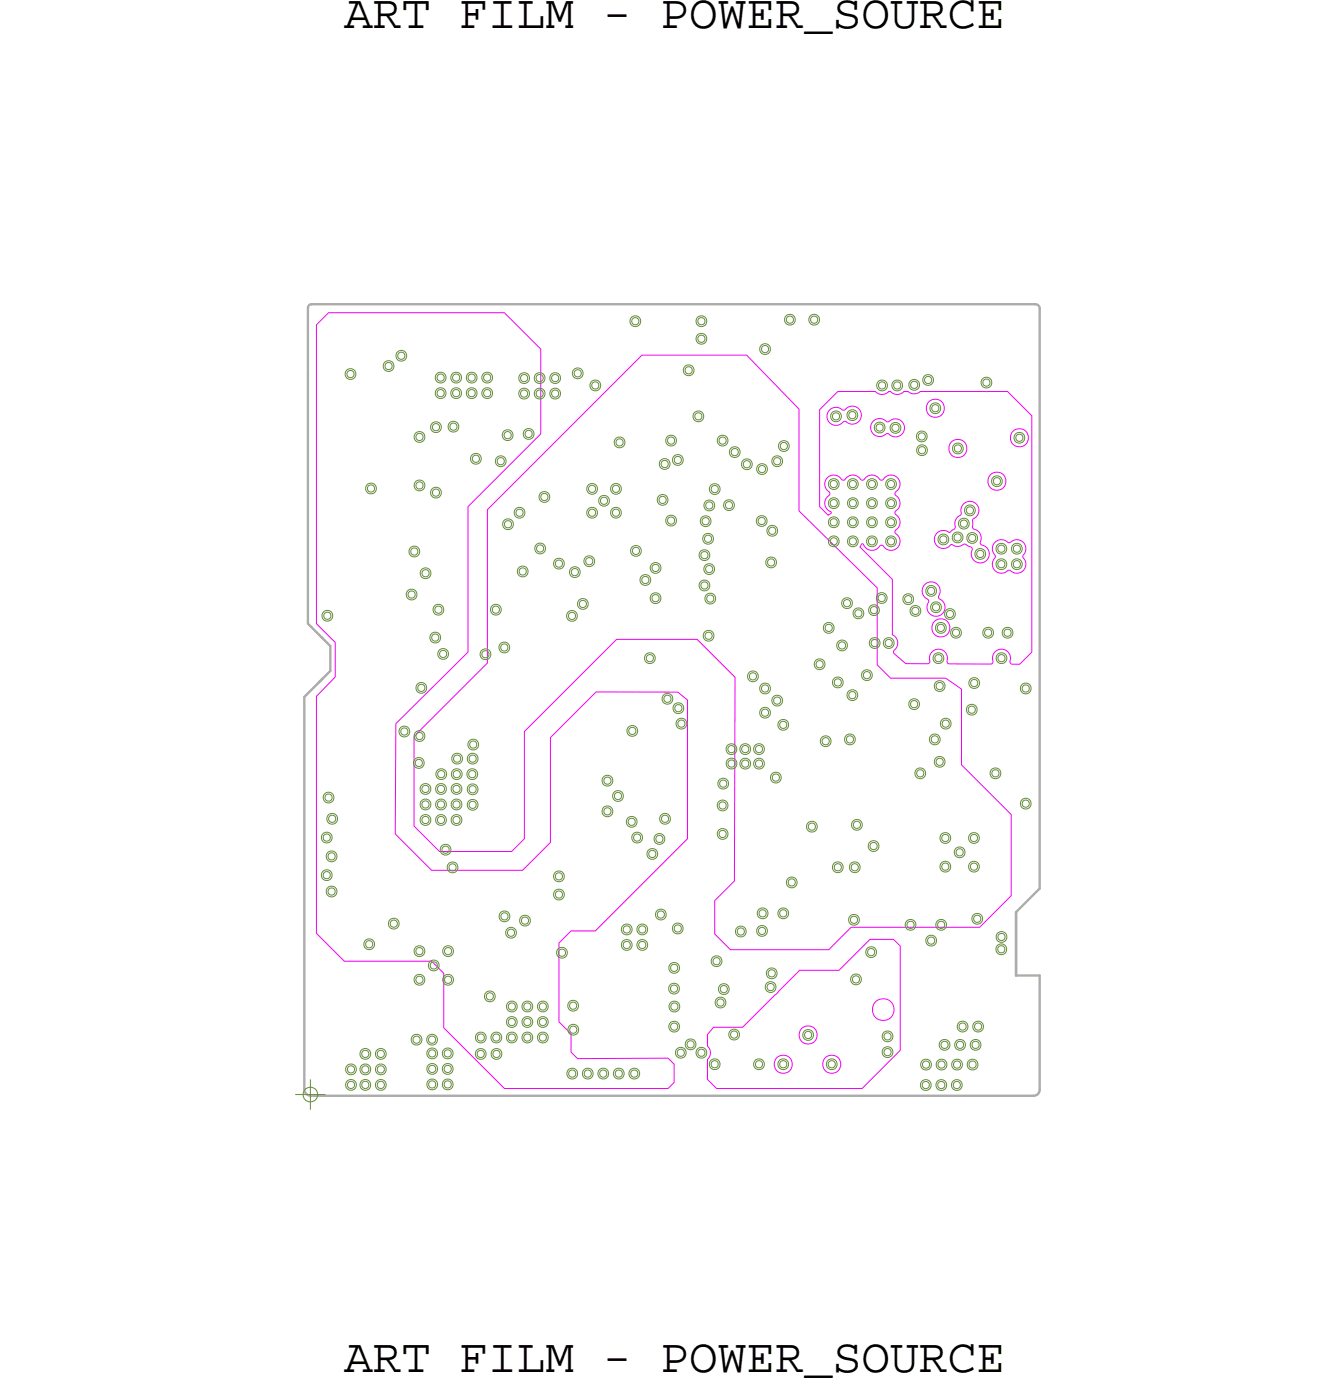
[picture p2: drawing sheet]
<svg xmlns="http://www.w3.org/2000/svg" width="56mm" height="59mm" viewBox="0 0 56 59" stroke-linecap="round" stroke-linejoin="round" font-family="sans-serif">
<defs><g id="words">
<g font-size="2">
<text x="14.4" y="1.2">ART FILM - POWER_SOURCE</text>
<text x="14.4" y="57.5">ART FILM - POWER_SOURCE</text>
</g>
</g></defs>
<!-- layer: Board Outline -->
<g fill="none" stroke="#acacac" stroke-width=".1">
<path d="M12.9 15.7v3.3zM12.9 19v7.1zM12.9 12.9v2.8zM13.1 12.8h30.3zM13.1 12.8l-.2 .1M43.4 12.8l.2 .1M43.6 12.9v24.3zM12.7 29.2v16.4zM12.9 26.1l.6 .6zM13.5 26.7l.3 .4zM13.5 28.4l-.8 .8zM13.8 28.1l-.4 .5z"/>
<path d="M13.8 27.1v1zM42.6 38.2v2.7zM42.6 38.2l1-1zM12.7 45.6l.1 .2 .2 .1M13 45.9h.2zM13.2 45.9h30.1zM42.6 40.9h1zM43.6 40.9v4.8zM43.6 45.7l-.1 .2h-.2"/>
</g>
<!-- layer: Nets -->
<g fill="none" stroke="#638b3a" stroke-width=".04">
<path d="M14.5 15.5h.2h.2v.3l-.2 .1-.2-.1zM14.6 15.6l.1-.1 .1 .1v.1l-.1 .1-.1-.1zM16.1 15.2l.2-.1 .1 .1v.3l-.1 .1-.2-.1zM16.1 15.3l.2-.1 .1 .1v.1l-.1 .1-.2-.1zM16.6 14.8l.2-.1 .2 .1v.3h-.2h-.2zM16.7 14.8h.1h.1v.2l-.1 .1-.1-.1zM17.4 18.2l.2-.1 .1 .1v.3h-.1h-.2zM17.4 18.2h.2h.1v.2l-.1 .1-.2-.1zM18.1 17.7h.2h.1v.4h-.1h-.2zM18.1 17.8h.2h.1v.2l-.1 .1-.2-.1zM18.3 16.3h.2h.1v.3l-.1 .1-.2-.1zM18.3 15.7l.2-.1 .1 .1v.3l-.1 .1-.2-.1z"/>
<path d="M18.3 16.4l.2-.1 .1 .1v.1l-.1 .1-.2-.1zM18.3 15.8l.2-.1 .1 .1v.1l-.1 .1-.2-.1zM18.8 17.7h.2h.2v.3l-.2 .1-.2-.1zM18.9 17.8l.1-.1 .1 .1v.2h-.1h-.1zM18.9 16.3h.2h.2v.3l-.2 .1-.2-.1zM18.9 15.7l.2-.1 .2 .1v.3l-.2 .1-.2-.1zM19 16.4l.1-.1 .1 .1v.1l-.1 .1-.1-.1zM19 15.8l.1-.1 .1 .1v.1l-.1 .1-.1-.1zM19.6 16.3h.2h.1v.3l-.1 .1-.2-.1zM19.6 15.7l.2-.1 .1 .1v.3l-.1 .1-.2-.1zM19.6 16.4l.2-.1 .1 .1v.1l-.1 .1-.2-.1zM19.6 15.8l.2-.1 .1 .1v.1l-.1 .1-.2-.1z"/>
<path d="M19.8 19.1l.1-.1 .2 .1v.3l-.2 .1-.1-.1zM19.8 19.2l.1-.1 .2 .1v.1l-.2 .1-.1-.1zM20.2 16.3h.2h.2v.3l-.2 .1-.2-.1zM20.2 15.7l.2-.1 .2 .1v.3l-.2 .1-.2-.1zM20.3 16.4l.1-.1 .1 .1v.1l-.1 .1-.1-.1zM20.3 15.8l.1-.1 .1 .1v.1l-.1 .1-.1-.1zM20.8 19.2l.2-.1 .1 .1v.3l-.1 .1-.2-.1zM20.8 19.3l.2-.1 .1 .1v.1l-.1 .1-.2-.1zM21.1 18.1l.2-.1 .1 .1v.3l-.1 .1-.2-.1zM21.1 18.2l.2-.1 .1 .1v.1l-.1 .1-.2-.1zM21.8 16.3h.2h.1v.4h-.1h-.2zM21.8 15.7l.2-.1 .1 .1v.3l-.1 .1-.2-.1z"/>
<path d="M21.8 16.4l.2-.1 .1 .1v.2h-.1h-.2zM21.8 15.8l.2-.1 .1 .1v.1l-.1 .1-.2-.1zM22 18h.1h.2v.3l-.2 .1-.1-.1zM22 18.1l.1-.1 .2 .1v.2h-.2h-.1zM22.4 16.3h.2h.2v.4h-.2h-.2zM22.4 15.7l.2-.1 .2 .1v.3l-.2 .1-.2-.1zM22.5 16.4l.1-.1 .1 .1v.2h-.1h-.1zM22.5 15.8l.1-.1 .1 .1v.1l-.1 .1-.1-.1zM23.1 16.3h.2h.1v.4h-.1h-.2zM23.1 15.7l.2-.1 .1 .1v.3l-.1 .1-.2-.1zM23.1 16.4l.2-.1 .1 .1v.2h-.1h-.2zM23.1 15.8l.2-.1 .1 .1v.1l-.1 .1-.2-.1z"/>
<path d="M24 15.5l.2-.1 .2 .1v.3l-.2 .1-.2-.1zM24.1 15.6l.1-.1 .1 .1v.1l-.1 .1-.1-.1zM24.8 16l.1-.1 .2 .1v.3l-.2 .1-.1-.1zM24.8 16.1l.1-.1 .2 .1v.1l-.2 .1-.1-.1zM25.8 18.4l.2-.1 .1 .1v.3l-.1 .1-.2-.1zM25.8 18.5l.2-.1 .1 .1v.1l-.1 .1-.2-.1zM26.4 13.3l.2-.1 .2 .1v.3l-.2 .1-.2-.1zM26.5 13.4l.1-.1 .2 .1v.1l-.2 .1-.1-.1zM27.7 19.3l.1-.1 .2 .1v.3l-.2 .1-.1-.1zM27.7 19.4l.1-.1 .2 .1v.1l-.2 .1-.1-.1zM27.9 18.3l.2-.1 .2 .1v.3l-.2 .1-.2-.1zM28 18.4l.1-.1 .2 .1v.1l-.2 .1-.1-.1z"/>
<path d="M28.2 19.1h.2h.2v.3l-.2 .1-.2-.1zM28.3 19.2l.1-.1 .1 .1v.1l-.1 .1-.1-.1zM28.7 15.4l.2-.1 .1 .1v.3h-.1h-.2zM28.7 15.4h.2h.1v.2l-.1 .1-.2-.1zM29.1 17.3l.2-.1 .1 .1v.3l-.1 .1-.2-.1zM29.1 17.4l.2-.1 .1 .1v.1l-.1 .1-.2-.1zM29.2 13.3l.2-.1 .2 .1v.3l-.2 .1-.2-.1zM29.2 14h.2h.2v.4h-.2h-.2zM29.3 13.4l.1-.1 .1 .1v.1l-.1 .1-.1-.1zM29.3 14.1l.1-.1 .1 .1v.2h-.1h-.1zM30.1 18.3l.2-.1 .1 .1v.3l-.1 .1-.2-.1zM30.1 18.4l.2-.1 .1 .1v.1l-.1 .1-.2-.1z"/>
<path d="M30.6 18.8l.2-.1 .2 .1v.3l-.2 .1-.2-.1zM30.7 18.9l.1-.1 .1 .1v.1l-.1 .1-.1-.1zM31.1 19.3l.2-.1 .2 .1v.3l-.2 .1-.2-.1zM31.2 19.4l.1-.1 .1 .1v.1l-.1 .1-.1-.1zM31.8 19.5l.1-.1 .2 .1v.3l-.2 .1-.1-.1zM31.8 19.6l.1-.1 .2 .1v.1l-.2 .1-.1-.1zM31.9 14.5l.2-.1 .1 .1v.3l-.1 .1-.2-.1zM31.9 14.6l.2-.1 .1 .1v.1l-.1 .1-.2-.1zM32.4 19.2l.2-.1 .1 .1v.3l-.1 .1-.2-.1zM32.4 19.3l.2-.1 .1 .1v.1l-.1 .1-.2-.1zM32.7 18.5h.1h.2v.3l-.2 .1-.1-.1zM32.7 18.6l.1-.1 .2 .1v.2h-.2h-.1z"/>
<path d="M32.9 13.2h.2h.2v.4h-.2h-.2zM33 13.3l.1-.1 .1 .1v.2h-.1h-.1zM33.9 13.2h.2h.2v.4h-.2h-.2zM34 13.3l.1-.1 .1 .1v.2h-.1h-.1zM34.9 17.3l.1-.1 .2 .1v.3l-.2 .1-.1-.1zM34.9 17.4l.1-.1 .2 .1v.1l-.2 .1-.1-.1zM35.5 17.2h.2h.2v.4h-.2h-.2zM35.6 17.3l.1-.1 .1 .1v.2h-.1h-.1zM36.7 17.8l.2-.1 .1 .1v.3h-.1h-.2zM36.7 17.8h.2h.1v.2l-.1 .1-.2-.1zM36.8 16l.2-.1 .1 .1v.3l-.1 .1-.2-.1zM36.8 16.1l.2-.1 .1 .1v.1l-.1 .1-.2-.1z"/>
<path d="M37.3 17.8l.2-.1 .2 .1v.3l-.2 .1-.2-.1zM37.4 17.9l.1-.1 .2 .1v.1l-.2 .1-.1-.1zM37.4 16l.2-.1 .2 .1v.3l-.2 .1-.2-.1zM37.5 16.1l.1-.1 .1 .1v.1l-.1 .1-.1-.1zM38.1 16l.2-.1 .2 .1v.3l-.2 .1-.2-.1zM38.2 16.1l.1-.1 .1 .1v.1l-.1 .1-.1-.1zM38.5 18.1h.1h.2v.3l-.2 .1-.1-.1zM38.5 18.7l.1-.1 .2 .1v.3l-.2 .1-.1-.1zM38.5 18.2l.1-.1 .2 .1v.2h-.2h-.1zM38.5 18.8l.1-.1 .2 .1v.1l-.2 .1-.1-.1zM38.7 15.8l.2-.1 .2 .1v.3l-.2 .1-.2-.1zM38.8 15.9l.1-.1 .1 .1v.1l-.1 .1-.1-.1z"/>
<path d="M39 17l.2-.1 .2 .1v.3h-.2h-.2zM39.1 17h.1h.1v.2l-.1 .1-.1-.1zM40 18.6h.1h.2v.3l-.2 .1-.1-.1zM40 18.7l.1-.1 .2 .1v.2h-.2h-.1zM41.2 15.9l.1-.1 .2 .1v.3l-.2 .1-.1-.1zM41.2 16l.1-.1 .2 .1v.1l-.2 .1-.1-.1zM42.5 18.2l.2-.1 .2 .1v.3l-.2 .1-.2-.1zM42.6 18.3l.1-.1 .1 .1v.1l-.1 .1-.1-.1zM13.5 36.5h.2h.2v.3l-.2 .1-.2-.1zM13.5 34.9h.2h.2v.4h-.2h-.2zM13.5 25.7l.2-.1 .2 .1v.3h-.2h-.2zM13.6 36.6l.1-.1 .1 .1v.1l-.1 .1-.1-.1z"/>
<path d="M13.6 35h.1h.1v.2l-.1 .1-.1-.1zM13.6 25.7h.1h.1v.2l-.1 .1-.1-.1zM13.6 33.3l.2-.1 .1 .1v.3l-.1 .1-.2-.1zM13.6 33.4l.2-.1 .1 .1v.1l-.1 .1-.2-.1zM13.7 35.7h.2h.2v.3l-.2 .1-.2-.1zM13.7 37.2l.2-.1 .2 .1v.3l-.2 .1-.2-.1zM13.7 34.2l.2-.1 .2 .1v.3h-.2h-.2zM13.8 35.8l.1-.1 .1 .1v.2h-.1h-.1zM13.8 37.3l.1-.1 .1 .1v.1l-.1 .1-.1-.1zM13.8 34.2h.1h.2v.2l-.2 .1-.1-.1zM15.3 39.4l.2-.1 .1 .1v.3l-.1 .1-.2-.1zM15.3 39.5l.2-.1 .1 .1v.1l-.1 .1-.2-.1z"/>
<path d="M15.4 20.3l.1-.1 .2 .1v.3l-.2 .1-.1-.1zM15.4 20.4l.1-.1 .2 .1v.1l-.2 .1-.1-.1zM16.3 38.6l.2-.1 .2 .1v.3h-.2h-.2zM16.4 38.6h.1h.1v.2l-.1 .1-.1-.1zM16.8 30.5l.1-.1 .2 .1v.3l-.2 .1-.1-.1zM16.8 30.6l.1-.1 .2 .1v.1l-.2 .1-.1-.1zM17.1 24.8l.1-.1 .2 .1v.3h-.2h-.1zM17.1 24.8h.1h.2v.2l-.2 .1-.1-.1zM17.2 23l.2-.1 .1 .1v.3h-.1h-.2zM17.2 23h.2h.1v.2l-.1 .1-.2-.1zM17.4 31.8l.1-.1 .2 .1v.3l-.2 .1-.1-.1zM17.4 39.7l.2-.1 .1 .1v.3l-.1 .1-.2-.1z"/>
<path d="M17.4 20.2l.2-.1 .1 .1v.3l-.1 .1-.2-.1zM17.4 30.7l.2-.1 .1 .1v.3l-.1 .1-.2-.1zM17.4 31.9l.1-.1 .2 .1v.1l-.2 .1-.1-.1zM17.4 39.8l.2-.1 .1 .1v.1l-.1 .1-.2-.1zM17.4 20.3l.2-.1 .1 .1v.1l-.1 .1-.2-.1zM17.4 30.8l.2-.1 .1 .1v.1l-.1 .1-.2-.1zM17.5 28.7l.2-.1 .1 .1v.3l-.1 .1-.2-.1zM17.5 28.8l.2-.1 .1 .1v.1l-.1 .1-.2-.1zM17.7 34.2l.1-.1 .2 .1v.3l-.2 .1-.1-.1zM17.7 33.6l.1-.1 .2 .1v.3h-.2h-.1zM17.7 32.9l.1-.1 .2 .1v.3l-.2 .1-.1-.1zM17.7 23.9l.1-.1 .2 .1v.3h-.2h-.1z"/>
<path d="M17.7 34.3l.1-.1 .2 .1v.1l-.2 .1-.1-.1zM17.7 33.6h.1h.2v.2l-.2 .1-.1-.1zM17.7 33l.1-.1 .2 .1v.1l-.2 .1-.1-.1zM17.7 24l.1-.1 .2 .1v.1l-.2 .1-.1-.1zM18.1 26.6l.1-.1 .2 .1v.3h-.2h-.1zM18.1 20.5l.2-.1 .1 .1v.3l-.1 .1-.2-.1zM18.1 26.6h.1h.2v.2l-.2 .1-.1-.1zM18.1 20.6l.2-.1 .1 .1v.1l-.1 .1-.2-.1zM18.2 25.4l.2-.1 .1 .1v.3l-.1 .1-.2-.1zM18.2 25.5l.2-.1 .1 .1v.1l-.1 .1-.2-.1zM18.3 34.2l.2-.1 .1 .1v.3l-.1 .1-.2-.1zM18.3 33.6l.2-.1 .1 .1v.3h-.1h-.2z"/>
<path d="M18.3 32.9l.2-.1 .1 .1v.3l-.1 .1-.2-.1zM18.3 32.3l.2-.1 .2 .1v.3l-.2 .1-.2-.1zM18.3 34.3l.2-.1 .1 .1v.1l-.1 .1-.2-.1zM18.3 33.6h.2h.1v.2l-.1 .1-.2-.1zM18.3 33l.2-.1 .1 .1v.1l-.1 .1-.2-.1zM18.4 32.4l.1-.1 .1 .1v.1l-.1 .1-.1-.1zM18.4 27.3l.2-.1 .1 .1v.3h-.1h-.2zM18.4 27.3h.2h.1v.2l-.1 .1-.2-.1zM18.5 35.5l.2-.1 .1 .1v.3h-.1h-.2zM18.5 35.5h.2h.1v.2l-.1 .1-.2-.1zM18.6 39.7l.2-.1 .1 .1v.3l-.1 .1-.2-.1zM18.6 39.8l.2-.1 .1 .1v.1l-.1 .1-.2-.1z"/>
<path d="M18.8 36.2l.2-.1 .1 .1v.3l-.1 .1-.2-.1zM18.8 36.3l.2-.1 .1 .1v.1l-.1 .1-.2-.1zM19 34.2l.1-.1 .2 .1v.3l-.2 .1-.1-.1zM19 33.6l.1-.1 .2 .1v.3h-.2h-.1zM19 32.9l.1-.1 .2 .1v.3l-.2 .1-.1-.1zM19 32.3l.1-.1 .2 .1v.3l-.2 .1-.1-.1zM19 31.6h.2h.1v.3l-.1 .1-.2-.1zM19 34.3l.1-.1 .2 .1v.1l-.2 .1-.1-.1zM19 33.6h.1h.2v.2l-.2 .1-.1-.1zM19 33l.1-.1 .2 .1v.1l-.2 .1-.1-.1zM19 32.4l.1-.1 .2 .1v.1l-.2 .1-.1-.1zM19 31.7l.2-.1 .1 .1v.2h-.1h-.2z"/>
<path d="M19.6 32.3l.2-.1 .2 .1v.3l-.2 .1-.2-.1zM19.6 31.6h.2h.2v.3l-.2 .1-.2-.1zM19.6 33.6l.2-.1 .2 .1v.3l-.2 .1-.2-.1zM19.6 32.9h.2h.2v.3l-.2 .1-.2-.1zM19.7 32.4l.1-.1 .1 .1v.1l-.1 .1-.1-.1zM19.7 31h.1h.2v.4h-.2h-.1zM19.7 31.7l.1-.1 .1 .1v.2h-.1h-.1zM19.7 33.7l.1-.1 .1 .1v.1l-.1 .1-.1-.1zM19.7 33l.1-.1 .1 .1v.2h-.1h-.1zM19.7 31.1h.1h.2v.2l-.2 .1-.1-.1zM20.2 27.3l.1-.1 .2 .1v.3h-.2h-.1zM20.2 27.3h.1h.2v.2l-.2 .1-.1-.1z"/>
<path d="M20.6 25.4l.2-.1 .1 .1v.3l-.1 .1-.2-.1zM20.6 25.5l.2-.1 .1 .1v.1l-.1 .1-.2-.1zM21 27l.1-.1 .2 .1v.3l-.2 .1-.1-.1zM21 38.2h.1h.2v.4h-.2h-.1zM21 27.1l.1-.1 .2 .1v.1l-.2 .1-.1-.1zM21 38.3h.1h.2v.2l-.2 .1-.1-.1zM21.1 21.8l.2-.1 .2 .1v.3l-.2 .1-.2-.1zM21.2 21.9l.1-.1 .1 .1v.1l-.1 .1-.1-.1zM21.2 38.9h.2h.2v.3l-.2 .1-.2-.1zM21.3 39l.1-.1 .1 .1v.2h-.1h-.1zM21.6 21.3h.2h.1v.3l-.1 .1-.2-.1zM21.6 21.4l.2-.1 .1 .1v.2h-.1h-.2z"/>
<path d="M21.7 23.8l.2-.1 .2 .1v.3l-.2 .1-.2-.1zM21.8 23.9l.1-.1 .1 .1v.1l-.1 .1-.1-.1zM21.8 38.4h.2h.2v.3l-.2 .1-.2-.1zM21.9 38.5l.1-.1 .1 .1v.2h-.1h-.1zM22.5 22.8h.1h.2v.3l-.2 .1-.1-.1zM22.5 22.9l.1-.1 .2 .1v.2h-.2h-.1zM22.6 20.7l.2-.1 .2 .1v.3l-.2 .1-.2-.1zM22.7 20.8l.1-.1 .1 .1v.1l-.1 .1-.1-.1zM23.2 36.6l.2-.1 .2 .1v.3l-.2 .1-.2-.1zM23.2 23.5l.2-.1 .2 .1v.3h-.2h-.2zM23.2 37.3h.2h.2v.3l-.2 .1-.2-.1zM23.3 36.7l.1-.1 .2 .1v.1l-.2 .1-.1-.1z"/>
<path d="M23.3 23.5h.1h.2v.2l-.2 .1-.1-.1zM23.3 37.4l.1-.1 .2 .1v.2h-.2h-.1zM23.4 39.8l.1-.1 .2 .1v.3l-.2 .1-.1-.1zM23.4 39.9l.1-.1 .2 .1v.1l-.2 .1-.1-.1zM23.8 25.7l.2-.1 .1 .1v.3h-.1h-.2zM23.8 25.7h.2h.1v.2l-.1 .1-.2-.1zM23.9 23.8h.2h.2v.3l-.2 .1-.2-.1zM24 23.9l.1-.1 .1 .1v.1l-.1 .1-.1-.1zM24.3 25.2l.1-.1 .2 .1v.3h-.2h-.1zM24.3 25.2h.1h.2v.2l-.2 .1-.1-.1zM24.5 23.4l.2-.1 .2 .1v.3h-.2h-.2zM24.6 23.4h.1h.1v.2l-.1 .1-.1-.1z"/>
<path d="M24.6 20.3h.2h.2v.3l-.2 .1-.2-.1zM24.6 21.3h.2h.2v.3l-.2 .1-.2-.1zM24.7 20.4l.1-.1 .1 .1v.2h-.1h-.1zM24.7 21.4l.1-.1 .1 .1v.2h-.1h-.1zM25.1 20.8h.2h.2v.3l-.2 .1-.2-.1zM25.2 20.9l.1-.1 .1 .1v.2h-.1h-.1zM25.3 32.6l.1-.1 .2 .1v.3h-.2h-.1zM25.3 33.8h.1h.2v.4h-.2h-.1zM25.3 32.6h.1h.2v.2l-.2 .1-.1-.1zM25.3 33.9h.1h.2v.2l-.2 .1-.1-.1zM25.6 20.3h.2h.2v.3l-.2 .1-.2-.1zM25.6 21.3h.2h.2v.3l-.2 .1-.2-.1z"/>
<path d="M25.7 20.4l.1-.1 .1 .1v.2h-.1h-.1zM25.7 21.4l.1-.1 .1 .1v.2h-.1h-.1zM25.7 33.2l.2-.1 .2 .1v.3l-.2 .1-.2-.1zM25.8 33.3l.1-.1 .1 .1v.1l-.1 .1-.1-.1zM26.1 39.4h.2h.1v.4h-.1h-.2zM26.1 38.8l.2-.1 .1 .1v.3l-.1 .1-.2-.1zM26.1 39.5h.2h.1v.2l-.1 .1-.2-.1zM26.1 38.9l.2-.1 .1 .1v.1l-.1 .1-.2-.1zM26.3 34.3l.2-.1 .1 .1v.3l-.1 .1-.2-.1zM26.3 30.5l.2-.1 .2 .1v.3l-.2 .1-.2-.1zM26.3 34.4l.2-.1 .1 .1v.1l-.1 .1-.2-.1zM26.4 30.6l.1-.1 .1 .1v.1l-.1 .1-.1-.1z"/>
<path d="M26.5 22.9h.1h.2v.3l-.2 .1-.1-.1zM26.5 23l.1-.1 .2 .1v.2h-.2h-.1zM26.5 34.9h.2h.2v.4h-.2h-.2zM26.6 35h.1h.1v.2l-.1 .1-.1-.1zM26.7 39.4h.2h.2v.4h-.2h-.2zM26.7 38.8l.2-.1 .2 .1v.3l-.2 .1-.2-.1zM26.8 39.5h.1h.1v.2l-.1 .1-.1-.1zM26.8 38.9l.1-.1 .1 .1v.1l-.1 .1-.1-.1zM26.9 24.2l.1-.1 .2 .1v.3h-.2h-.1zM26.9 24.2h.1h.2v.2l-.2 .1-.1-.1zM27.1 27.4h.1h.2v.3l-.2 .1-.1-.1zM27.1 27.5l.1-.1 .2 .1v.2h-.2h-.1z"/>
<path d="M27.2 35.6h.1h.2v.3l-.2 .1-.1-.1zM27.2 35.7l.1-.1 .2 .1v.2h-.2h-.1zM27.3 24.9l.2-.1 .1 .1v.3l-.1 .1-.2-.1zM27.3 23.6h.2h.1v.4h-.1h-.2zM27.3 25l.2-.1 .1 .1v.1l-.1 .1-.2-.1zM27.3 23.7h.2h.1v.2l-.1 .1-.2-.1zM27.5 35l.1-.1 .2 .1v.3l-.2 .1-.1-.1zM27.5 35.1l.1-.1 .2 .1v.1l-.2 .1-.1-.1zM27.5 38.2l.2-.1 .2 .1v.3l-.2 .1-.2-.1zM27.6 38.3l.1-.1 .1 .1v.1l-.1 .1-.1-.1zM27.6 20.8l.2-.1 .1 .1v.3l-.1 .1-.2-.1zM27.6 20.9l.2-.1 .1 .1v.1l-.1 .1-.2-.1z"/>
<path d="M27.7 34.2l.2-.1 .1 .1v.3h-.1h-.2zM27.7 34.2h.2h.1v.2l-.1 .1-.2-.1zM27.8 29.1h.2h.1v.3l-.1 .1-.2-.1zM27.8 29.2l.2-.1 .1 .1v.2h-.1h-.2zM27.9 21.7l.2-.1 .2 .1v.3h-.2h-.2zM28 21.7h.1h.2v.2l-.2 .1-.1-.1zM28.2 38.8l.2-.1 .2 .1v.3h-.2h-.2zM28.3 29.5h.1h.2v.3l-.2 .1-.1-.1zM28.3 38.8h.1h.1v.2l-.1 .1-.1-.1zM28.3 29.6l.1-.1 .2 .1v.2h-.2h-.1zM28.4 30.2l.1-.1 .2 .1v.3l-.2 .1-.1-.1zM28.4 30.3l.1-.1 .2 .1v.1l-.2 .1-.1-.1z"/>
<path d="M29.3 24.4l.2-.1 .2 .1v.3l-.2 .1-.2-.1zM29.3 23.1l.2-.1 .2 .1v.3l-.2 .1-.2-.1zM29.4 24.5l.1-.1 .1 .1v.1l-.1 .1-.1-.1zM29.4 23.2l.1-.1 .1 .1v.1l-.1 .1-.1-.1zM29.4 21.7l.2-.1 .1 .1v.3l-.1 .1-.2-.1zM29.4 21.8l.2-.1 .1 .1v.1l-.1 .1-.2-.1zM29.5 22.4h.2h.1v.3l-.1 .1-.2-.1zM29.5 26.5l.2-.1 .2 .1v.3l-.2 .1-.2-.1zM29.5 22.5l.2-.1 .1 .1v.2h-.1h-.2zM29.5 23.7l.2-.1 .2 .1v.3l-.2 .1-.2-.1zM29.5 21h.2h.2v.3l-.2 .1-.2-.1zM29.6 26.6l.1-.1 .1 .1v.1l-.1 .1-.1-.1z"/>
<path d="M29.6 23.8l.1-.1 .1 .1v.1l-.1 .1-.1-.1zM29.6 21.1l.1-.1 .2 .1v.2h-.2h-.1zM29.6 24.9h.2h.1v.3l-.1 .1-.2-.1zM29.6 25l.2-.1 .1 .1v.2h-.1h-.2zM29.8 20.3h.1h.2v.4h-.2h-.1zM29.8 20.4l.1-.1 .2 .1v.2h-.2h-.1zM30.1 33.6l.2-.1 .1 .1v.3l-.1 .1-.2-.1zM30.1 34.8l.2-.1 .1 .1v.3l-.1 .1-.2-.1zM30.1 32.7l.2-.1 .2 .1v.3l-.2 .1-.2-.1zM30.1 33.7l.2-.1 .1 .1v.1l-.1 .1-.2-.1zM30.1 34.9l.2-.1 .1 .1v.1l-.1 .1-.2-.1zM30.2 32.8l.1-.1 .1 .1v.1l-.1 .1-.1-.1z"/>
<path d="M30.4 21l.1-.1 .2 .1v.3l-.2 .1-.1-.1zM30.4 21.1l.1-.1 .2 .1v.1l-.2 .1-.1-.1zM30.5 31.2h.1h.2v.4h-.2h-.1zM30.5 31.8h.1h.2v.4h-.2h-.1zM30.5 31.3l.1-.1 .2 .1v.2h-.2h-.1zM30.5 31.9h.1h.2v.2l-.2 .1-.1-.1zM30.9 38.9l.1-.1 .2 .1v.3l-.2 .1-.1-.1zM30.9 39l.1-.1 .2 .1v.1l-.2 .1-.1-.1zM31.1 31.2h.1h.2v.3l-.2 .1-.1-.1zM31.1 31.8h.1h.2v.4h-.2h-.1zM31.1 31.3l.1-.1 .2 .1v.2h-.2h-.1zM31.1 31.9h.1h.2v.2l-.2 .1-.1-.1z"/>
<path d="M31.4 28.2l.1-.1 .2 .1v.3l-.2 .1-.1-.1zM31.4 28.3l.1-.1 .2 .1v.1l-.2 .1-.1-.1zM31.6 31.2h.2h.2v.3l-.2 .1-.2-.1zM31.6 31.8h.2h.2v.4h-.2h-.2zM31.7 31.3l.1-.1 .1 .1v.2h-.1h-.1zM31.7 31.9h.1h.1v.2l-.1 .1-.1-.1zM31.7 21.7l.2-.1 .2 .1v.3l-.2 .1-.2-.1zM31.8 38.9l.1-.1 .2 .1v.3h-.2h-.1zM31.8 21.8l.1-.1 .1 .1v.1l-.1 .1-.1-.1zM31.8 38.1h.2h.1v.3l-.1 .1-.2-.1zM31.8 38.9h.1h.2v.2l-.2 .1-.1-.1zM31.8 38.2l.2-.1 .1 .1v.1l-.1 .1-.2-.1z"/>
<path d="M31.9 28.7l.2-.1 .1 .1v.3l-.1 .1-.2-.1zM31.9 29.7l.2-.1 .1 .1v.3l-.1 .1-.2-.1zM31.9 28.8l.2-.1 .1 .1v.1l-.1 .1-.2-.1zM31.9 29.8l.2-.1 .1 .1v.1l-.1 .1-.2-.1zM32.1 23.4l.2-.1 .2 .1v.3l-.2 .1-.2-.1zM32.2 23.5l.1-.1 .1 .1v.1l-.1 .1-.1-.1zM32.2 22.1l.2-.1 .1 .1v.3l-.1 .1-.2-.1zM32.2 22.2l.2-.1 .1 .1v.1l-.1 .1-.2-.1zM32.3 32.4h.2h.2v.3l-.2 .1-.2-.1zM32.4 32.5l.1-.1 .1 .1v.2h-.1h-.1zM32.4 29.2l.2-.1 .1 .1v.3l-.1 .1-.2-.1zM32.4 29.3l.2-.1 .1 .1v.1l-.1 .1-.2-.1z"/>
<path d="M32.6 30.2h.2h.2v.3l-.2 .1-.2-.1zM32.6 38.1h.2h.2v.3l-.2 .1-.2-.1zM32.7 30.3l.1-.1 .1 .1v.1l-.1 .1-.1-.1zM32.7 38.2l.1-.1 .1 .1v.1l-.1 .1-.1-.1zM33 36.8h.2h.1v.3l-.1 .1-.2-.1zM33 36.9l.2-.1 .1 .1v.2h-.1h-.2zM33.8 34.5l.2-.1 .2 .1v.3l-.2 .1-.2-.1zM33.9 34.6l.1-.1 .1 .1v.1l-.1 .1-.1-.1zM34.2 27.7l.1-.1 .2 .1v.3l-.2 .1-.1-.1zM34.2 27.8l.1-.1 .2 .1v.1l-.2 .1-.1-.1zM34.4 30.9l.2-.1 .2 .1v.3l-.2 .1-.2-.1zM34.5 31l.1-.1 .1 .1v.1l-.1 .1-.1-.1z"/>
<path d="M34.6 26.2l.1-.1 .2 .1v.3h-.2h-.1zM34.6 26.2h.1h.2v.2l-.2 .1-.1-.1zM34.8 20.1h.1h.2v.3l-.2 .1-.1-.1zM34.8 22.5h.1h.2v.3l-.2 .1-.1-.1zM34.8 21.7h.1h.2v.3l-.2 .1-.1-.1zM34.8 20.9h.1h.2v.3l-.2 .1-.1-.1zM34.8 20.2l.1-.1 .2 .1v.2h-.2h-.1zM34.8 22.6l.1-.1 .2 .1v.2h-.2h-.1zM34.8 21.8l.1-.1 .2 .1v.2h-.2h-.1zM34.8 21l.1-.1 .2 .1v.2h-.2h-.1zM34.9 28.4h.2h.2v.4h-.2h-.2zM34.9 36.2l.2-.1 .2 .1v.3l-.2 .1-.2-.1z"/>
<path d="M35 28.5l.1-.1 .1 .1v.2h-.1h-.1zM35 36.3l.1-.1 .1 .1v.1l-.1 .1-.1-.1zM35.1 26.9l.2-.1 .1 .1v.3l-.1 .1-.2-.1zM35.1 27l.2-.1 .1 .1v.1l-.1 .1-.2-.1zM35.3 25.1h.2h.2v.3l-.2 .1-.2-.1zM35.4 25.2l.1-.1 .1 .1v.2h-.1h-.1zM35.4 30.8h.2h.2v.3l-.2 .1-.2-.1zM35.5 30.9l.1-.1 .1 .1v.2h-.1h-.1zM35.5 29l.2-.1 .2 .1v.3l-.2 .1-.2-.1zM35.6 20.1h.1h.2v.3l-.2 .1-.1-.1zM35.6 22.5h.1h.2v.3l-.2 .1-.1-.1zM35.6 21.7h.1h.2v.3l-.2 .1-.1-.1z"/>
<path d="M35.6 20.9h.1h.2v.3l-.2 .1-.1-.1zM35.6 29.1l.1-.1 .1 .1v.1l-.1 .1-.1-.1zM35.6 20.2l.1-.1 .2 .1v.2h-.2h-.1zM35.6 22.6l.1-.1 .2 .1v.2h-.2h-.1zM35.6 21.8l.1-.1 .2 .1v.2h-.2h-.1zM35.6 21l.1-.1 .2 .1v.2h-.2h-.1zM35.6 38.4l.2-.1 .1 .1v.3l-.1 .1-.2-.1zM35.6 36.2l.2-.1 .2 .1v.3l-.2 .1-.2-.1zM35.6 38.5l.2-.1 .1 .1v.1l-.1 .1-.2-.1zM35.7 36.3l.1-.1 .1 .1v.1l-.1 .1-.1-.1zM35.7 34.4l.2-.1 .2 .1v.3l-.2 .1-.2-.1zM35.8 34.5l.1-.1 .1 .1v.1l-.1 .1-.1-.1z"/>
<path d="M35.8 25.5h.2h.1v.4h-.1h-.2zM35.8 25.6h.2h.1v.2l-.1 .1-.2-.1zM36.2 28.1h.1h.2v.3l-.2 .1-.1-.1zM36.2 28.2l.1-.1 .2 .1v.2h-.2h-.1zM36.3 39.7h.2h.2v.4h-.2h-.2zM36.4 20.1h.1h.2v.3l-.2 .1-.1-.1zM36.4 22.5h.1h.2v.3l-.2 .1-.1-.1zM36.4 21.7h.1h.2v.3l-.2 .1-.1-.1zM36.4 20.9h.1h.2v.3l-.2 .1-.1-.1zM36.4 39.8h.1h.1v.2l-.1 .1-.1-.1zM36.4 20.2l.1-.1 .2 .1v.2h-.2h-.1zM36.4 22.6l.1-.1 .2 .1v.2h-.2h-.1z"/>
<path d="M36.4 21.8l.1-.1 .2 .1v.2h-.2h-.1zM36.4 21l.1-.1 .2 .1v.2h-.2h-.1zM36.4 35.3l.2-.1 .2 .1v.3l-.2 .1-.2-.1zM36.4 25.4l.2-.1 .2 .1v.3l-.2 .1-.2-.1zM36.5 35.4l.1-.1 .1 .1v.1l-.1 .1-.1-.1zM36.5 26.8l.1-.1 .2 .1v.3l-.2 .1-.1-.1zM36.5 25.5l.1-.1 .2 .1v.1l-.2 .1-.1-.1zM36.5 26.9l.1-.1 .2 .1v.1l-.2 .1-.1-.1zM36.8 24.9l.1-.1 .2 .1v.3l-.2 .1-.1-.1zM36.8 25l.1-.1 .2 .1v.1l-.2 .1-.1-.1zM37.1 26.8l.1-.1 .2 .1v.3l-.2 .1-.1-.1zM37.1 26.9l.1-.1 .2 .1v.1l-.2 .1-.1-.1z"/>
<path d="M37.2 20.1h.1h.2v.3l-.2 .1-.1-.1zM37.2 22.5h.1h.2v.3l-.2 .1-.1-.1zM37.2 21.7h.1h.2v.3l-.2 .1-.1-.1zM37.2 20.9h.1h.2v.3l-.2 .1-.1-.1zM37.2 20.2l.1-.1 .2 .1v.2h-.2h-.1zM37.2 22.6l.1-.1 .2 .1v.2h-.2h-.1zM37.2 21.8l.1-.1 .2 .1v.2h-.2h-.1zM37.2 21l.1-.1 .2 .1v.2h-.2h-.1zM37.9 25l.2-.1 .1 .1v.3h-.1h-.2zM37.9 25h.2h.1v.2l-.1 .1-.2-.1zM38 38.6l.1-.1 .2 .1v.3l-.2 .1-.1-.1zM38 38.7l.1-.1 .2 .1v.1l-.2 .1-.1-.1z"/>
<path d="M38.1 29.4l.2-.1 .2 .1v.3h-.2h-.2zM38.2 29.4h.1h.1v.2l-.1 .1-.1-.1zM38.2 25.4h.2h.1v.4h-.1h-.2zM38.2 25.5h.2h.1v.2l-.1 .1-.2-.1zM38.4 32.3l.2-.1 .1 .1v.3h-.1h-.2zM38.4 32.3h.2h.1v.2l-.1 .1-.2-.1zM38.8 24.6l.2-.1 .2 .1v.3l-.2 .1-.2-.1zM38.8 39.3l.2-.1 .2 .1v.3h-.2h-.2zM38.9 24.7l.1-.1 .1 .1v.1l-.1 .1-.1-.1zM38.9 39.3h.1h.1v.2l-.1 .1-.1-.1zM39 30.8h.2h.1v.3l-.1 .1-.2-.1zM39 30.9l.2-.1 .1 .1v.2h-.1h-.2z"/>
<path d="M39 25.3l.2-.1 .2 .1v.3l-.2 .1-.2-.1zM39.1 25.4l.1-.1 .2 .1v.1l-.2 .1-.1-.1zM39.1 27.4h.2h.2v.3l-.2 .1-.2-.1zM39.2 27.5l.1-.1 .2 .1v.2h-.2h-.1zM39.2 31.8l.2-.1 .1 .1v.3l-.1 .1-.2-.1zM39.2 28.6l.2-.1 .1 .1v.3l-.1 .1-.2-.1zM39.2 31.9l.2-.1 .1 .1v.1l-.1 .1-.2-.1zM39.2 28.7l.2-.1 .1 .1v.1l-.1 .1-.2-.1zM39.3 26.2l.1-.1 .2 .1v.3h-.2h-.1zM39.3 38.6l.1-.1 .2 .1v.3l-.2 .1-.1-.1zM39.3 26.2h.1h.2v.2l-.2 .1-.1-.1zM39.3 38.7l.1-.1 .2 .1v.1l-.2 .1-.1-.1z"/>
<path d="M39.4 22.5l.1-.1 .2 .1v.3h-.2h-.1zM39.4 22.5h.1h.2v.2l-.2 .1-.1-.1zM39.4 36.2l.2-.1 .2 .1v.3h-.2h-.2zM39.4 35l.2-.1 .2 .1v.3h-.2h-.2zM39.5 30.2l.1-.1 .2 .1v.3l-.2 .1-.1-.1zM39.5 36.2h.1h.1v.2l-.1 .1-.1-.1zM39.5 35h.1h.1v.2l-.1 .1-.1-.1zM39.5 30.3l.1-.1 .2 .1v.1l-.2 .1-.1-.1zM39.6 25.6l.2-.1 .2 .1v.3l-.2 .1-.2-.1zM39.7 25.7l.1-.1 .1 .1v.1l-.1 .1-.1-.1zM39.9 26.4l.2-.1 .1 .1v.3h-.1h-.2zM39.9 26.4h.2h.1v.2l-.1 .1-.2-.1z"/>
<path d="M40 22.4l.1-.1 .2 .1v.3h-.2h-.1zM40 22.5l.1-.1 .2 .1v.1l-.2 .1-.1-.1zM40 35.6l.2-.1 .2 .1v.3h-.2h-.2zM40.1 35.6h.1h.1v.2l-.1 .1-.1-.1zM40.2 21.8l.2-.1 .2 .1v.3l-.2 .1-.2-.1zM40.2 21.9l.2-.1 .1 .1v.1l-.1 .1-.2-.1zM40.5 21.2h.1h.2v.3l-.2 .1-.1-.1zM40.5 21.3l.1-.1 .2 .1v.2h-.2h-.1zM40.5 29.6l.2-.1 .2 .1v.3l-.2 .1-.2-.1zM40.6 22.4l.1-.1 .2 .1v.3l-.2 .1-.1-.1zM40.6 29.7l.1-.1 .1 .1v.1l-.1 .1-.1-.1zM40.6 22.5l.1-.1 .2 .1v.1l-.2 .1-.1-.1z"/>
<path d="M40.6 36.2l.2-.1 .2 .1v.3h-.2h-.2zM40.6 35l.2-.1 .2 .1v.3h-.2h-.2zM40.6 28.5l.2-.1 .2 .1v.3l-.2 .1-.2-.1zM40.7 36.2h.1h.1v.2l-.1 .1-.1-.1zM40.7 35h.1h.1v.2l-.1 .1-.1-.1zM40.7 28.6l.1-.1 .2 .1v.1l-.2 .1-.1-.1zM40.8 38.4l.1-.1 .2 .1v.3h-.2h-.1zM40.8 38.4h.1h.2v.2l-.2 .1-.1-.1zM40.9 23.1l.2-.1 .1 .1v.3h-.1h-.2zM40.9 23.1h.2h.1v.2l-.1 .1-.2-.1zM41.2 26.4l.2-.1 .2 .1v.3h-.2h-.2zM41.3 26.4h.1h.1v.2l-.1 .1-.1-.1z"/>
<path d="M41.5 32.3l.2-.1 .2 .1v.3h-.2h-.2zM41.6 32.3h.1h.1v.2l-.1 .1-.1-.1zM41.6 20l.2-.1 .1 .1v.3l-.1 .1-.2-.1zM41.6 20.1l.2-.1 .1 .1v.1l-.1 .1-.2-.1zM41.8 39.6h.2h.1v.3l-.1 .1-.2-.1zM41.8 23.5l.2-.1 .1 .1v.3l-.1 .1-.2-.1zM41.8 22.8h.2h.1v.4h-.1h-.2zM41.8 27.4h.2h.1v.3l-.1 .1-.2-.1zM41.8 39.1l.2-.1 .1 .1v.3l-.1 .1-.2-.1zM41.8 39.7l.2-.1 .1 .1v.2h-.1h-.2zM41.8 23.6l.2-.1 .1 .1v.1l-.1 .1-.2-.1zM41.8 22.9l.2-.1 .1 .1v.2h-.1h-.2z"/>
<path d="M41.8 27.5l.2-.1 .1 .1v.2h-.1h-.2zM41.8 39.2l.2-.1 .1 .1v.1l-.1 .1-.2-.1zM42 26.4l.2-.1 .2 .1v.3h-.2h-.2zM42.1 26.4h.1h.1v.2l-.1 .1-.1-.1zM42.4 23.5l.2-.1 .2 .1v.3l-.2 .1-.2-.1zM42.4 22.8h.2h.2v.4h-.2h-.2zM42.5 23.6l.1-.1 .1 .1v.1l-.1 .1-.1-.1zM42.5 22.9l.1-.1 .1 .1v.2h-.1h-.1zM42.8 33.5h.2h.1v.3l-.1 .1-.2-.1zM42.8 28.7l.2-.1 .1 .1v.3l-.1 .1-.2-.1zM42.8 33.6l.2-.1 .1 .1v.2h-.1h-.2zM42.8 28.8l.2-.1 .1 .1v.1l-.1 .1-.2-.1z"/>
<path d="M14.5 44.7l.2-.1 .2 .1v.3h-.2h-.2zM14.5 45.3l.2-.1 .2 .1v.3l-.2 .1-.2-.1zM14.6 44.7h.1h.1v.2l-.1 .1-.1-.1zM14.6 45.4l.1-.1 .1 .1v.1l-.1 .1-.1-.1zM15.1 44.7l.2-.1 .2 .1v.3h-.2h-.2zM15.1 44l.2-.1 .2 .1v.3l-.2 .1-.2-.1zM15.1 45.3l.2-.1 .2 .1v.3l-.2 .1-.2-.1zM15.2 44.7h.1h.1v.2l-.1 .1-.1-.1zM15.2 44.1l.1-.1 .1 .1v.1l-.1 .1-.1-.1zM15.2 45.4l.1-.1 .1 .1v.1l-.1 .1-.1-.1zM15.8 44.7l.2-.1 .1 .1v.3h-.1h-.2zM15.8 44l.2-.1 .1 .1v.3l-.1 .1-.2-.1z"/>
<path d="M15.8 45.3l.2-.1 .1 .1v.3l-.1 .1-.2-.1zM15.8 44.7h.2h.1v.2l-.1 .1-.2-.1zM15.8 44.1l.2-.1 .1 .1v.1l-.1 .1-.2-.1zM15.8 45.4l.2-.1 .1 .1v.1l-.1 .1-.2-.1zM17.3 43.4l.2-.1 .1 .1v.3l-.1 .1-.2-.1zM17.3 43.5l.2-.1 .1 .1v.1l-.1 .1-.2-.1zM17.4 40.9l.2-.1 .1 .1v.3l-.1 .1-.2-.1zM17.4 41l.2-.1 .1 .1v.1l-.1 .1-.2-.1zM17.9 43.4l.2-.1 .2 .1v.3l-.2 .1-.2-.1zM17.9 44.6h.2h.2v.4h-.2h-.2zM17.9 44l.2-.1 .2 .1v.3l-.2 .1-.2-.1zM17.9 45.3l.2-.1 .2 .1v.3l-.2 .1-.2-.1z"/>
<path d="M18 43.5l.1-.1 .1 .1v.1l-.1 .1-.1-.1zM18 44.7l.1-.1 .1 .1v.2h-.1h-.1zM18 44.1l.1-.1 .1 .1v.1l-.1 .1-.1-.1zM18 45.4l.1-.1 .1 .1v.1l-.1 .1-.1-.1zM18 40.3l.2-.1 .1 .1v.3l-.1 .1-.2-.1zM18 40.4l.2-.1 .1 .1v.1l-.1 .1-.2-.1zM18.6 44.6h.2h.1v.4h-.1h-.2zM18.6 44l.2-.1 .1 .1v.3l-.1 .1-.2-.1zM18.6 45.3l.2-.1 .1 .1v.3l-.1 .1-.2-.1zM18.6 40.9l.2-.1 .1 .1v.3l-.1 .1-.2-.1zM18.6 44.7l.2-.1 .1 .1v.2h-.1h-.2zM18.6 44.1l.2-.1 .1 .1v.1l-.1 .1-.2-.1z"/>
<path d="M18.6 45.4l.2-.1 .1 .1v.1l-.1 .1-.2-.1zM18.6 41l.2-.1 .1 .1v.1l-.1 .1-.2-.1zM20 44l.1-.1 .2 .1v.3l-.2 .1-.1-.1zM20 43.3h.1h.2v.3l-.2 .1-.1-.1zM20 44.1l.1-.1 .2 .1v.1l-.2 .1-.1-.1zM20 43.4l.1-.1 .2 .1v.2h-.2h-.1zM20.4 41.6l.1-.1 .2 .1v.3l-.2 .1-.1-.1zM20.4 41.7l.1-.1 .2 .1v.1l-.2 .1-.1-.1zM20.6 43.3h.2h.2v.3l-.2 .1-.2-.1zM20.6 44l.2-.1 .2 .1v.3l-.2 .1-.2-.1zM20.7 43.4l.1-.1 .1 .1v.2h-.1h-.1zM20.7 44.1l.1-.1 .1 .1v.1l-.1 .1-.1-.1z"/>
<path d="M21.3 43.3h.1h.2v.3l-.2 .1-.1-.1zM21.3 42.7l.1-.1 .2 .1v.3l-.2 .1-.1-.1zM21.3 42h.1h.2v.3l-.2 .1-.1-.1zM21.3 43.4l.1-.1 .2 .1v.2h-.2h-.1zM21.3 42.8l.1-.1 .2 .1v.1l-.2 .1-.1-.1zM21.3 42.1l.1-.1 .2 .1v.2h-.2h-.1zM21.9 43.3h.2h.2v.3l-.2 .1-.2-.1zM21.9 42.7l.2-.1 .2 .1v.3l-.2 .1-.2-.1zM21.9 42h.2h.2v.3l-.2 .1-.2-.1zM22 43.4l.1-.1 .1 .1v.2h-.1h-.1zM22 42.8l.1-.1 .1 .1v.1l-.1 .1-.1-.1zM22 42.1l.1-.1 .1 .1v.2h-.1h-.1z"/>
<path d="M22.6 43.3h.1h.2v.3l-.2 .1-.1-.1zM22.6 42.7l.1-.1 .2 .1v.3l-.2 .1-.1-.1zM22.6 42h.1h.2v.3l-.2 .1-.1-.1zM22.6 43.4l.1-.1 .2 .1v.2h-.2h-.1zM22.6 42.8l.1-.1 .2 .1v.1l-.2 .1-.1-.1zM22.6 42.1l.1-.1 .2 .1v.2h-.2h-.1zM23.8 44.8h.2h.1v.3l-.1 .1-.2-.1zM23.8 44.9l.2-.1 .1 .1v.2h-.1h-.2zM23.8 42l.2-.1 .2 .1v.3l-.2 .1-.2-.1zM23.9 43l.1-.1 .2 .1v.3l-.2 .1-.1-.1zM23.9 42.1l.1-.1 .1 .1v.1l-.1 .1-.1-.1zM23.9 43.1l.1-.1 .2 .1v.1l-.2 .1-.1-.1z"/>
<path d="M24.5 44.8h.1h.2v.3l-.2 .1-.1-.1zM24.5 44.9l.1-.1 .2 .1v.2h-.2h-.1zM25.1 44.8h.2h.1v.3l-.1 .1-.2-.1zM25.1 44.9l.2-.1 .1 .1v.2h-.1h-.2zM25.8 44.8h.1h.2v.3l-.2 .1-.1-.1zM25.8 44.9l.1-.1 .2 .1v.2h-.2h-.1zM26.4 44.8h.2h.1v.3l-.1 .1-.2-.1zM26.4 44.9l.2-.1 .1 .1v.2h-.1h-.2zM28.1 41.3l.1-.1 .2 .1v.3l-.2 .1-.1-.1zM28.1 40.4l.1-.1 .2 .1v.3l-.2 .1-.1-.1zM28.1 42.9l.1-.1 .2 .1v.3h-.2h-.1zM28.1 42h.2h.1v.3l-.1 .1-.2-.1z"/>
<path d="M28.1 41.4l.1-.1 .2 .1v.1l-.2 .1-.1-.1zM28.1 40.5l.1-.1 .2 .1v.1l-.2 .1-.1-.1zM28.1 43l.1-.1 .2 .1v.1l-.2 .1-.1-.1zM28.1 42.1l.2-.1 .1 .1v.2h-.1h-.2zM28.4 44l.1-.1 .2 .1v.3h-.2h-.1zM28.4 44h.1h.2v.2l-.2 .1-.1-.1zM28.8 43.6l.1-.1 .2 .1v.3l-.2 .1-.1-.1zM28.8 43.7l.1-.1 .2 .1v.1l-.2 .1-.1-.1zM29.2 44l.2-.1 .2 .1v.3h-.2h-.2zM29.3 44h.1h.1v.2l-.1 .1-.1-.1zM29.8 44.4h.1h.2v.4h-.2h-.1zM29.8 44.5h.1h.2v.2l-.2 .1-.1-.1z"/>
<path d="M29.9 40.1h.1h.2v.3l-.2 .1-.1-.1zM29.9 40.2l.1-.1 .2 .1v.2h-.2h-.1zM30 41.9l.2-.1 .2 .1v.3h-.2h-.2zM30.1 41.9h.1h.1v.2l-.1 .1-.1-.1zM30.2 41.3l.1-.1 .2 .1v.3l-.2 .1-.1-.1zM30.2 41.4l.1-.1 .2 .1v.1l-.2 .1-.1-.1zM30.6 43.2l.2-.1 .1 .1v.3l-.1 .1-.2-.1zM30.6 43.3l.2-.1 .1 .1v.1l-.1 .1-.2-.1zM31.6 44.4h.2h.2v.4h-.2h-.2zM31.7 44.5h.1h.1v.2l-.1 .1-.1-.1zM32.1 41.2l.2-.1 .2 .1v.3l-.2 .1-.2-.1zM32.2 41.3l.1-.1 .1 .1v.1l-.1 .1-.1-.1z"/>
<path d="M32.2 40.6h.1h.2v.3l-.2 .1-.1-.1zM32.2 40.7l.1-.1 .2 .1v.2h-.2h-.1zM32.6 44.4h.2h.2v.4h-.2h-.2zM32.7 44.5h.1h.1v.2l-.1 .1-.1-.1zM33.7 43.2l.2-.1 .1 .1v.3l-.1 .1-.2-.1zM33.7 43.3l.2-.1 .1 .1v.1l-.1 .1-.2-.1zM34.7 44.4h.1h.2v.4h-.2h-.1zM34.7 44.5h.1h.2v.2l-.2 .1-.1-.1zM35.7 40.9l.2-.1 .1 .1v.3l-.1 .1-.2-.1zM35.7 41l.2-.1 .1 .1v.1l-.1 .1-.2-.1zM37 43.9h.2h.2v.3l-.2 .1-.2-.1zM37 43.3l.2-.1 .2 .1v.3l-.2 .1-.2-.1z"/>
<path d="M37.1 44l.1-.1 .1 .1v.2h-.1h-.1zM37.1 43.4l.1-.1 .1 .1v.1l-.1 .1-.1-.1zM38.6 45.3l.2-.1 .2 .1v.3l-.2 .1-.2-.1zM38.6 44.5l.2-.1 .2 .1v.3h-.2h-.2zM38.7 45.4l.1-.1 .1 .1v.1l-.1 .1-.1-.1zM38.7 44.5h.1h.1v.2l-.1 .1-.1-.1zM39.3 45.3l.1-.1 .2 .1v.3l-.2 .1-.1-.1zM39.3 44.5l.1-.1 .2 .1v.3h-.2h-.1zM39.3 45.4l.1-.1 .2 .1v.1l-.2 .1-.1-.1zM39.3 44.5h.1h.2v.2l-.2 .1-.1-.1zM39.4 43.6h.2h.1v.3l-.1 .1-.2-.1zM39.4 43.7l.2-.1 .1 .1v.2h-.1h-.2z"/>
<path d="M39.9 45.3l.2-.1 .2 .1v.3l-.2 .1-.2-.1zM39.9 44.5l.2-.1 .2 .1v.3h-.2h-.2zM40 45.4l.1-.1 .1 .1v.1l-.1 .1-.1-.1zM40 44.5h.1h.1v.2l-.1 .1-.1-.1zM40.1 43.6h.1h.2v.3l-.2 .1-.1-.1zM40.1 43.7l.1-.1 .2 .1v.2h-.2h-.1zM40.2 42.9l.1-.1 .2 .1v.3h-.2h-.1zM40.2 43l.1-.1 .2 .1v.1l-.2 .1-.1-.1zM40.6 44.5l.1-.1 .2 .1v.3h-.2h-.1zM40.6 44.5h.1h.2v.2l-.2 .1-.1-.1zM40.7 43.6h.2h.1v.3l-.1 .1-.2-.1zM40.7 43.7l.2-.1 .1 .1v.2h-.1h-.2z"/>
<path d="M40.8 42.9l.2-.1 .1 .1v.3h-.1h-.2zM40.8 43l.2-.1 .1 .1v.1l-.1 .1-.2-.1z"/>
</g>
<g fill="none" stroke="#f200f2" stroke-width=".04">
<path d="M13.8 13.1h7.3l1.6 1.5v3.6l-3.1 3v6.1l-3 3v4.6l1.5 1.6h3.8l1.2-1.2v-4.4l1.9-1.9h3.4l.4 .3v5.9l-3.9 3.8h-1l-.5 .5v3.3l.5 .5v.8l.3 .3 3.8-.1 .2 .3v.8l-.2 .2h-6.9l-2.5-2.5v-2.3l-.5-.5h-3.7l-1.1-1.2v-9.9l.7-.8v-1.5l-.7-.8v-12.5zM34.3 17.2l.8-.8h1.6l.2 .1 .3-.1 .4 .1 .3-.1 .4 .1 .3-.1h3.6l1 1v9.9l-.5 .5h-.4v-.4l-.3-.2-.3 .1-.1 .5h-.1h-1.7l-.2-.4-.2-.2-.4 .1-.1 .5h-1l-.4-.4 .1-.5-.2-.3v-2.3l-1.4-1.4 .1-.1 .2 .2 .3 .1 .3-.2 .4 .2 .4-.2v-.3l-.2-.3 .2-.3v-.2l-.2-.3 .2-.4-.2-.4 .2-.3v-.2l-.1-.2-.2-.1-.5 .2-.3-.2-.5 .2-.3-.2-.5 .2-.2-.2h-.3l-.2 .4 .2 .4-.2 .4v.2l.2 .2-.1 .1-.4-.4zM34.8 17.2l.2-.1 .4 .1 .4-.2 .2 .2 .1 .3-.3 .3-.4-.1-.4 .1-.3-.2zM36.6 17.7l.2-.2 .4 .2 .4-.1 .3 .2v.2l-.3 .3-.4-.1-.5 .1-.2-.3zM38.9 16.8l.3-.1 .3 .1 .1 .3-.1 .3-.3 .1-.3-.1-.1-.3zM39.8 18.5l.3-.1 .3 .1 .1 .3-.1 .3-.3 .1-.3-.1v-.3zM41.5 19.9l.3-.1 .3 .1v.3v.2l-.3 .1-.3-.1-.1-.2zM42.4 18.1l.3-.1 .3 .1 .1 .2-.1 .3-.3 .1-.3-.1-.1-.3zM20.4 21.4l6.5-6.5h4.4l2.2 2.2v4.3l3.3 3.2v3.3l.5 .5h2.3l.7 .5v3.2l2.1 2v3.4l-1.4 1.4h-5.3l-1 .9h-4.1l-.7-.7v-1.4l.9-.8v-8.5l-1.6-1.6h-3.4l-3.8 3.9v4.5l-.6 .5h-3l-1.1-1.1v-3.7l3.1-3.1zM38.8 24.5l.3-.1 .3 .2-.1 .4 .3 .4-.1 .3-.1 .1h-.3l-.2-.2v-.4l-.3-.4zM39.1 26.1l.3-.2 .3 .2 .1 .2-.1 .3-.3 .1-.3-.1-.1-.3zM40.4 21.1l.3-.1 .3 .3v.3l-.3 .2v.3l.4 .3v.4l.3 .3v.3l-.2 .2-.4-.1-.1-.2v-.3l-.2-.2-.4 .1-.2-.1-.4 .2-.2-.1-.1-.2v-.2l.1-.2 .2-.1 .3 .1 .2-.2v-.3l.3-.2z"/>
<path d="M41.7 22.7l.3-.1 .3 .1 .3-.1 .3 .1 .1 .3-.1 .3 .1 .3-.1 .3-.3 .1-.3-.1-.3 .1-.3-.1-.1-.3 .1-.3-.1-.3zM29.9 43.1h1.2l2.4-2.4h1.7l1.2-1.3h1l.3 .2v4.4l-1.6 1.6h-6.1l-.4-.4v-.8l.2-.3-.2-.3v-.4zM32.5 44.3l.3-.1 .3 .1 .1 .3-.1 .3-.3 .1-.3-.1-.1-.3zM33.6 43.1l.3-.1 .2 .1 .1 .3-.1 .2-.2 .2-.3-.2-.1-.2zM34.6 44.3l.2-.1 .3 .1 .1 .3-.1 .3-.3 .1-.2-.1-.1-.3z"/>
<circle cx="37" cy="42.3" r=".46"/>
</g>
<!-- layer: Drawing Origin -->
<path d="M12.4 45.9h1.2M12.8 45.7l.2-.1 .2 .1 .1 .2-.1 .2-.2 .1-.2-.1-.1-.2zM13 45.2v1.3" fill="none" stroke="#638b3a" stroke-width=".04"/>
<use href="#words"/>
</svg>
